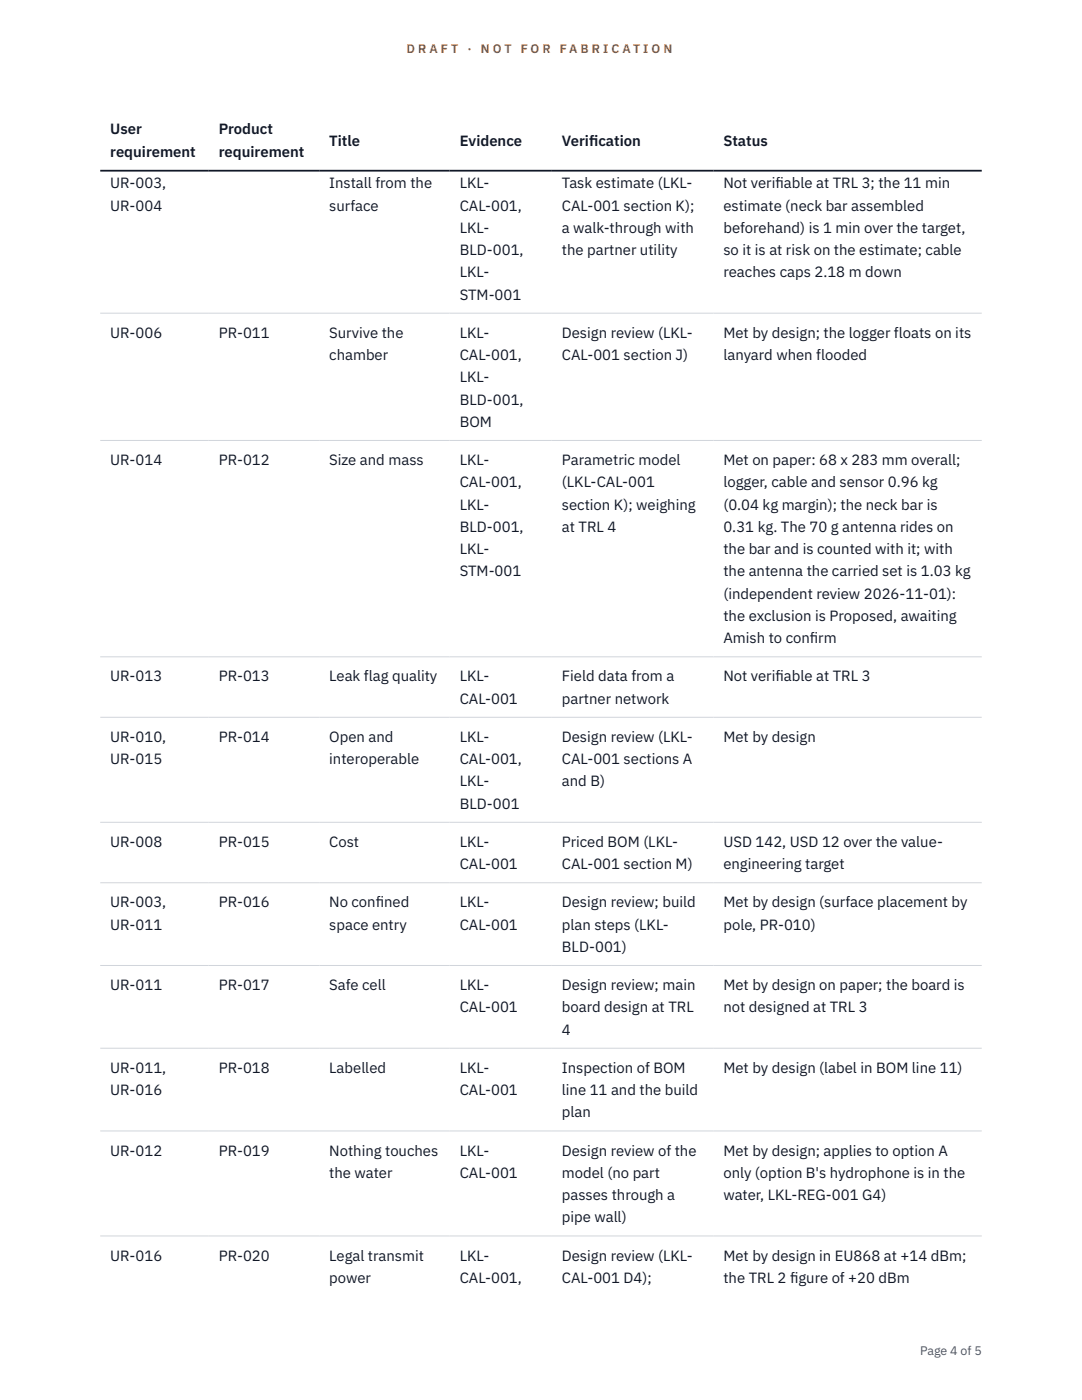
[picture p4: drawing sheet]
<svg xmlns="http://www.w3.org/2000/svg" width="216mm" height="279mm" viewBox="0 0 216 279" stroke-linecap="round" stroke-linejoin="round" font-family="sans-serif">
<defs><g id="words">
<g font-size="3" fill="#111827">
<text x="22" y="26.8">User</text>
<text x="43.7" y="26.8">Product</text>
<text x="65.7" y="29.1">Title</text>
<text x="91.7" y="29.1">Evidence</text>
<text x="112.1" y="29.1">Verif</text>
<text x="117.5" y="29.1">ication</text>
<text x="144.3" y="29.1">Status</text>
<text x="22" y="31.3">requirement</text>
<text x="43.7" y="31.3">requirement</text>
<text x="22" y="37.6">UR-003,</text>
<text x="65.7" y="37.6">Install from the</text>
<text x="91.7" y="37.6">LKL-</text>
<text x="112.1" y="37.6">Task estimate (LKL-</text>
<text x="144.3" y="37.6">Not verif</text>
<text x="154.7" y="37.6">iable at TRL 3; the 11 min</text>
<text x="22" y="42">UR-004</text>
<text x="65.7" y="42">surface</text>
<text x="91.7" y="42">CAL-001,</text>
<text x="91.7" y="46.5">LKL-</text>
<text x="112.1" y="42">CAL-001 section K);</text>
<text x="112.1" y="46.5">a walk-through with</text>
<text x="144.3" y="42">estimate (neck bar assembled</text>
<text x="144.3" y="46.5">beforehand) is 1 min over the target,</text>
<text x="91.7" y="50.9">BLD-001,</text>
<text x="112.1" y="50.9">the partner utility</text>
<text x="144.3" y="50.9">so it is at risk on the estimate; cable</text>
<text x="91.7" y="55.4">LKL-</text>
<text x="91.7" y="59.8">STM-001</text>
<text x="144.3" y="55.4">reaches caps 2.18 m down</text>
<text x="22" y="67.4">UR-006</text>
<text x="43.7" y="67.4">PR-011</text>
<text x="65.7" y="67.4">Survive the</text>
<text x="65.7" y="71.9">chamber</text>
<text x="91.7" y="67.4">LKL-</text>
<text x="91.7" y="71.9">CAL-001,</text>
<text x="112.1" y="67.4">Design review (LKL-</text>
<text x="112.1" y="71.9">CAL-001 section J)</text>
<text x="144.3" y="67.4">Met by design; the logger floats on its</text>
<text x="144.3" y="71.9">lanyard when flooded</text>
<text x="91.7" y="76.3">LKL-</text>
<text x="91.7" y="80.8">BLD-001,</text>
<text x="91.7" y="85.2">BOM</text>
<text x="22" y="92.8">UR-014</text>
<text x="43.7" y="92.8">PR-012</text>
<text x="65.7" y="92.8">Size and mass</text>
<text x="91.7" y="92.8">LKL-</text>
<text x="112.1" y="92.8">Parametric model</text>
<text x="144.3" y="92.8">Met on paper: 68 x 283 mm overall;</text>
<text x="91.7" y="97.3">CAL-001,</text>
<text x="91.7" y="101.7">LKL-</text>
<text x="112.1" y="97.3">(LKL-CAL-001</text>
<text x="112.1" y="101.7">section K); weighing</text>
<text x="144.3" y="97.3">logger, cable and sensor 0.96 kg</text>
<text x="144.3" y="101.7">(0.04 kg margin); the neck bar is</text>
<text x="91.7" y="106.2">BLD-001,</text>
<text x="112.1" y="106.2">at TRL 4</text>
<text x="144.3" y="106.2">0.31 kg. The 70 g antenna rides on</text>
<text x="91.7" y="110.6">LKL-</text>
<text x="144.3" y="110.6">the bar and is counted with it; with</text>
<text x="91.7" y="115">STM-001</text>
<text x="144.3" y="115">the antenna the carried set is 1.03 kg</text>
<text x="144.3" y="119.5">(independent review 2026-11-01):</text>
<text x="144.3" y="123.9">the exclusion is Proposed, awaiting</text>
<text x="144.3" y="128.4">Amish to conf</text>
<text x="161.6" y="128.4">irm</text>
<text x="22" y="136">UR-013</text>
<text x="43.7" y="136">PR-013</text>
<text x="65.7" y="136">Leak flag quality</text>
<text x="91.7" y="136">LKL-</text>
<text x="112.1" y="136">Field data from a</text>
<text x="144.3" y="136">Not verif</text>
<text x="154.7" y="136">iable at TRL 3</text>
<text x="91.7" y="140.5">CAL-001</text>
<text x="112.1" y="140.5">partner network</text>
<text x="22" y="148.1">UR-010,</text>
<text x="43.7" y="148.1">PR-014</text>
<text x="65.7" y="148.1">Open and</text>
<text x="91.7" y="148.1">LKL-</text>
<text x="112.1" y="148.1">Design review (LKL-</text>
<text x="144.3" y="148.1">Met by design</text>
<text x="22" y="152.5">UR-015</text>
<text x="65.7" y="152.5">interoperable</text>
<text x="91.7" y="152.5">CAL-001,</text>
<text x="112.1" y="152.5">CAL-001 sections A</text>
<text x="91.7" y="157">LKL-</text>
<text x="91.7" y="161.4">BLD-001</text>
<text x="112.1" y="157">and B)</text>
<text x="22" y="169">UR-008</text>
<text x="43.7" y="169">PR-015</text>
<text x="65.7" y="169">Cost</text>
<text x="91.7" y="169">LKL-</text>
<text x="91.7" y="173.5">CAL-001</text>
<text x="112.1" y="169">Priced BOM (LKL-</text>
<text x="112.1" y="173.5">CAL-001 section M)</text>
<text x="144.3" y="169">USD 142, USD 12 over the value-</text>
<text x="144.3" y="173.5">engineering target</text>
<text x="22" y="181.1">UR-003,</text>
<text x="22" y="185.5">UR-011</text>
<text x="43.7" y="181.1">PR-016</text>
<text x="65.7" y="181.1">No conf</text>
<text x="65.7" y="185.5">space entry</text>
<text x="75" y="181.1">ined</text>
<text x="91.7" y="181.1">LKL-</text>
<text x="91.7" y="185.5">CAL-001</text>
<text x="112.1" y="181.1">Design review; build</text>
<text x="112.1" y="185.5">plan steps (LKL-</text>
<text x="144.3" y="181.1">Met by design (surface placement by</text>
<text x="144.3" y="185.5">pole, PR-010)</text>
<text x="112.1" y="190">BLD-001)</text>
<text x="22" y="197.6">UR-011</text>
<text x="43.7" y="197.6">PR-017</text>
<text x="65.7" y="197.6">Safe cell</text>
<text x="91.7" y="197.6">LKL-</text>
<text x="112.1" y="197.6">Design review; main</text>
<text x="144.3" y="197.6">Met by design on paper; the board is</text>
<text x="91.7" y="202.1">CAL-001</text>
<text x="112.1" y="202.1">board design at TRL</text>
<text x="144.3" y="202.1">not designed at TRL 3</text>
<text x="112.1" y="206.5">4</text>
<text x="22" y="214.1">UR-011,</text>
<text x="43.7" y="214.1">PR-018</text>
<text x="65.7" y="214.1">Labelled</text>
<text x="91.7" y="214.1">LKL-</text>
<text x="112.1" y="214.1">Inspection of BOM</text>
<text x="144.3" y="214.1">Met by design (label in BOM line 11)</text>
<text x="22" y="218.6">UR-016</text>
<text x="91.7" y="218.6">CAL-001</text>
<text x="112.1" y="218.6">line 11 and the build</text>
<text x="112.1" y="223">plan</text>
<text x="22" y="230.6">UR-012</text>
<text x="43.7" y="230.6">PR-019</text>
<text x="65.7" y="230.6">Nothing touches</text>
<text x="91.7" y="230.6">LKL-</text>
<text x="112.1" y="230.6">Design review of the</text>
<text x="144.3" y="230.6">Met by design; applies to option A</text>
<text x="65.7" y="235.1">the water</text>
<text x="91.7" y="235.1">CAL-001</text>
<text x="112.1" y="235.1">model (no part</text>
<text x="112.1" y="239.5">passes through a</text>
<text x="144.3" y="235.1">only (option B's hydrophone is in the</text>
<text x="144.3" y="239.5">water, LKL-REG-001 G4)</text>
<text x="112.1" y="244">pipe wall)</text>
<text x="22" y="251.6">UR-016</text>
<text x="43.7" y="251.6">PR-020</text>
<text x="65.7" y="251.6">Legal transmit</text>
<text x="91.7" y="251.6">LKL-</text>
<text x="112.1" y="251.6">Design review (LKL-</text>
<text x="144.3" y="251.6">Met by design in EU868 at +14 dBm;</text>
<text x="65.7" y="256">power</text>
<text x="91.7" y="256">CAL-001,</text>
<text x="112.1" y="256">CAL-001 D4);</text>
<text x="144.3" y="256">the TRL 2 f</text>
<text x="157.6" y="256">igure of +20 dBm</text>
</g>
<g font-size="2.5" fill="#b45309">
<text x="81.1" y="10.5">D R A F T</text>
<text x="93.3" y="10.5">·</text>
<text x="95.9" y="10.5">N O T</text>
<text x="103.9" y="10.5">F O R</text>
<text x="111.7" y="10.5">F A B R I C A T I O N</text>
</g>
<text font-size="2.5" fill="#4b5563" x="183.6" y="270.3">Page 4 of 5</text>
</g></defs>
<path d="M20 62.5h175.9M20 87.9h175.9M20 131.1h175.9M20 143.2h175.9M20 164.1h175.9M20 176.2h175.9M20 192.7h175.9M20 209.2h175.9M20 225.7h175.9M20 246.7h175.9" fill="none" stroke="#d1d5db" stroke-width=".2"/>
<path d="M20 34.1h175.9" fill="none" stroke="#111827" stroke-width=".35"/>
<use href="#words"/>
</svg>
